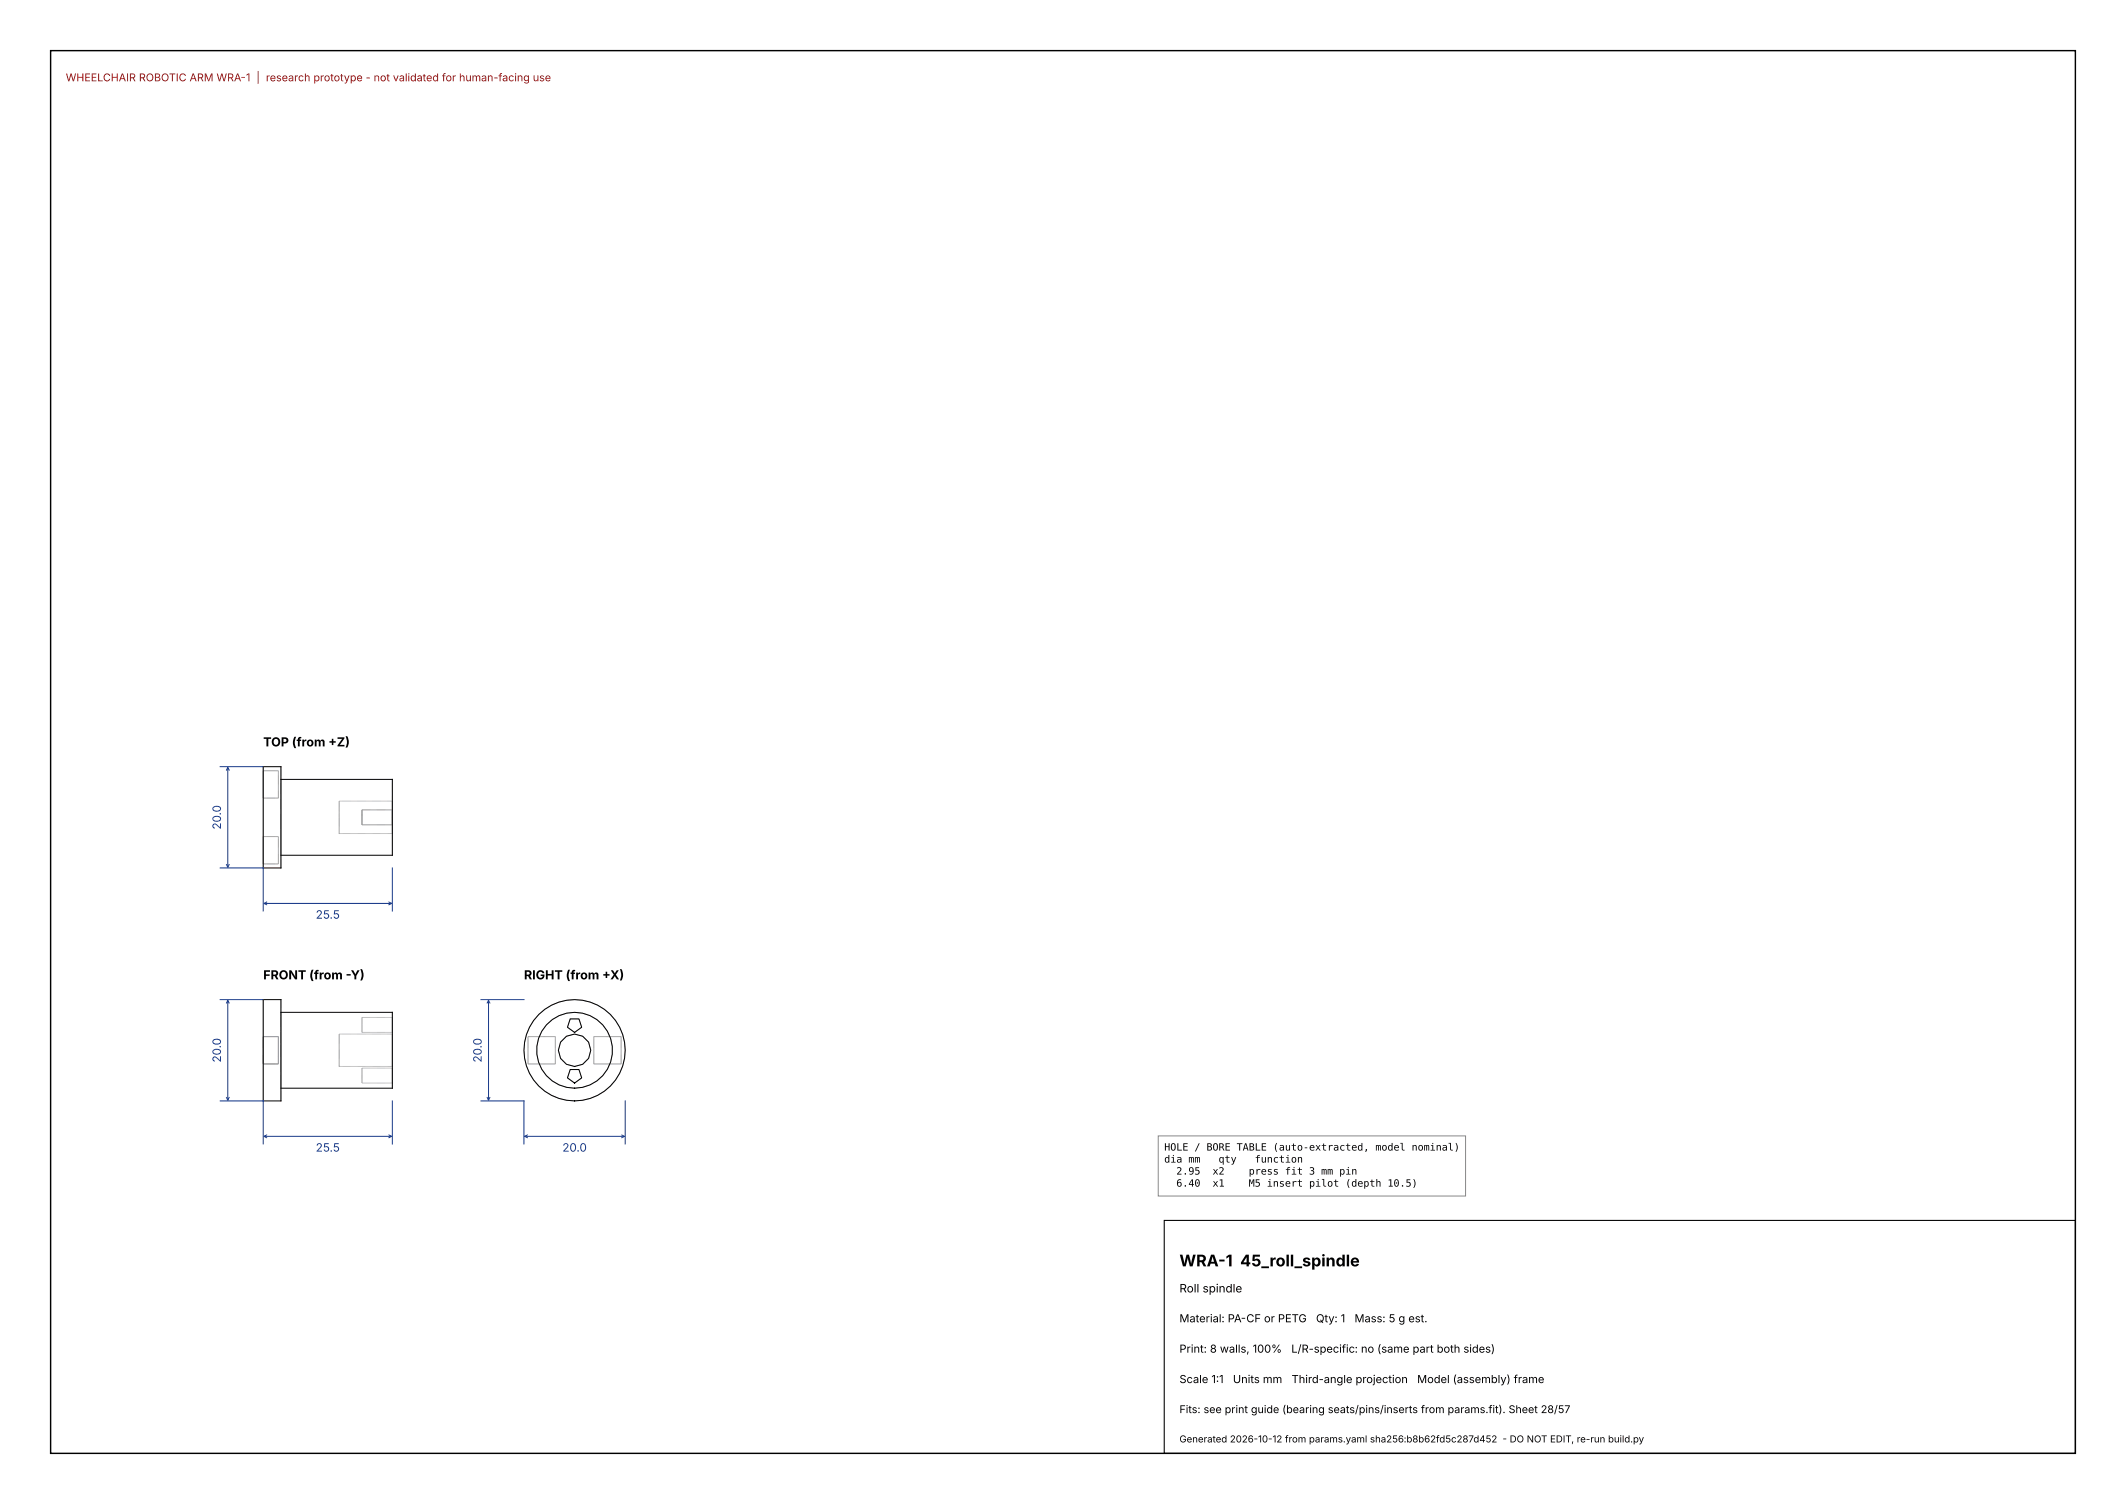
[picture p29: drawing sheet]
<svg xmlns="http://www.w3.org/2000/svg" width="420mm" height="297mm" viewBox="0 0 420 297" stroke-linecap="round" stroke-linejoin="round" font-family="sans-serif">
<defs><g id="words">
<text font-size="3.2" x="233" y="250.1">WRA-1 45_roll_spindle</text>
<g font-size="2.5">
<text x="52" y="147.4">TOP (from +Z)</text>
<text x="52" y="193.4">FRONT (from -Y)</text>
<text x="103.5" y="193.4">RIGHT (from +X)</text>
</g>
<g font-size="2.3" fill="#1a3b8a">
<text x="43.6" y="163.8" transform="rotate(-90 43.6 163.8)">20.0</text>
<text x="62.4" y="181.4">25.5</text>
<text x="43.6" y="209.8" transform="rotate(-90 43.6 209.8)">20.0</text>
<text x="95.2" y="209.8" transform="rotate(-90 95.2 209.8)">20.0</text>
<text x="62.4" y="227.4">25.5</text>
<text x="111.1" y="227.4">20.0</text>
</g>
<text font-size="2.3" x="233" y="255.2">Roll spindle</text>
<g font-size="2.2">
<text x="233" y="261.1">Material: PA-CF or PETG</text>
<text x="260" y="261.1">Qty: 1</text>
<text x="267.6" y="261.1">Mass: 5 g est.</text>
<text x="233" y="267.1">Print: 8 walls, 100%</text>
<text x="255.1" y="267.1">L/R-specific: no (same part both sides)</text>
<text x="233" y="273.1">Scale 1:1</text>
<text x="243.6" y="273.1">Units mm</text>
<text x="255.2" y="273.1">Third-angle projection</text>
<text x="280" y="273.1">Model (assembly) frame</text>
</g>
<text font-size="2.1" fill="#a01010" x="13" y="16.1">WHEELCHAIR ROBOTIC ARM WRA-1 | research prototype - not validated for human-facing use</text>
<text font-size="2.1" x="233" y="279.1">Fits: see print guide (bearing seats/pins/inserts from params.fit). Sheet 28/57</text>
<g font-size="2">
<text x="230" y="227.2">HOLE / BORE TABLE (auto-extracted, model nominal)</text>
<text x="230" y="229.6">dia mm</text>
<text x="232.4" y="231.9">2.95</text>
<text x="239.5" y="231.9">x2</text>
<text x="240.7" y="229.6">qty</text>
<text x="246.7" y="231.9">press fit 3 mm pin</text>
<text x="247.9" y="229.6">function</text>
<text x="232.4" y="234.3">6.40</text>
<text x="239.5" y="234.3">x1</text>
<text x="246.7" y="234.3">M5 insert pilot (depth 10.5)</text>
</g>
<text font-size="1.9" x="233" y="284.8">Generated 2026-10-12 from params.yaml sha256:b8b62fd5c287d452 - DO NOT EDIT, re-run build.py</text>
</g></defs>
<path d="M10 10h400v277h-400z" fill="none" stroke="#000" stroke-width=".28"/>
<path d="M230 241h180v46h-180z" fill="none" stroke="#000" stroke-width=".21"/>
<g fill="none" stroke="#9a9a9a" stroke-width=".2">
<path d="M52 151.4v20M52 152.2h3v5.4h-3zM55.5 151.4v10M55.5 153.9v15zM67 158.2v6.4M67 158.2h10.5M71.5 159.9v3M71.5 159.9h6M77.5 153.9v7.5M77.5 159.9v1.5M77.5 159.9v3M77.5 158.2v3.2"/>
<path d="M77.5 158.2v6.4M52 165.2h3v5.4h-3zM55.5 161.4v10M67 164.6h10.5M71.5 162.9h6M77.5 161.4v7.5M77.5 161.4v1.5M77.5 161.4v3.2M52 197.4v20M55.5 197.4v20M55.5 199.9v15M77.5 199.9v15"/>
<path d="M52 204.7h3v5.4h-3zM67 204.2h10.5v6.4h-10.5zM71.5 200.9h6v3h-6zM71.5 210.9h6v3h-6zM104.3 204.7h5.4v5.4h-5.4zM112.6 201.2h1.8l.5 1.7-1.4 1-1.4-1zM112.6 211.2h1.8l.5 1.7-1.4 1-1.4-1zM117.3 204.7h5.4v5.4h-5.4z"/>
<circle cx="113.5" cy="207.4" r="10"/>
<circle cx="113.5" cy="207.4" r="3.2"/>
<circle cx="113.5" cy="207.4" r="7.5"/>
</g>
<g fill="none" stroke="#000" stroke-width=".2">
<path d="M52 151.4h3.5v20h-3.5zM55.5 153.9h22v15h-22M52 197.4h3.5v20h-3.5zM55.5 199.9h22v15h-22M112.6 201.2h1.8l.5 1.7-1.4 1-1.4-1zM112.6 211.2h1.8l.5 1.7-1.4 1-1.4-1z"/>
<circle cx="113.5" cy="207.4" r="10"/>
<circle cx="113.5" cy="207.4" r="3.2"/>
<circle cx="113.5" cy="207.4" r="7.5"/>
</g>
<g fill="none" stroke="#1a3b8a" stroke-width=".2">
<path d="M43.5 151.4h8.5M44.7 152.1l.3-.6 .3 .6M45 151.5v19.8M43.5 171.4h8.5v8.5M44.7 170.7l.3 .6 .3-.6M52.1 178.4h25.3M52.7 178.1l-.6 .3 .6 .3M76.8 178.1l.6 .3-.6 .3M77.5 171.4v8.5M43.5 197.4h8.5M44.7 198.1l.3-.6 .3 .6M45 197.5v19.8"/>
<path d="M95 197.4h8.5M96.2 198.1l.3-.6 .3 .6M96.5 197.5v19.8M43.5 217.4h8.5v8.5M44.7 216.7l.3 .6 .3-.6M77.5 217.4v8.5M95 217.4h8.5v8.5M96.2 216.7l.3 .6 .3-.6M123.5 217.4v8.5M52.1 224.4h25.3M52.7 224.1l-.6 .3 .6 .3M76.8 224.1l.6 .3-.6 .3"/>
<path d="M103.6 224.4h19.8M104.2 224.1l-.6 .3 .6 .3M122.8 224.1l.6 .3-.6 .3"/>
</g>
<path d="M228.8 224.3h60.7v11.9h-60.7z" fill="#fff" stroke="#888" stroke-width=".2"/>
<use href="#words"/>
</svg>
